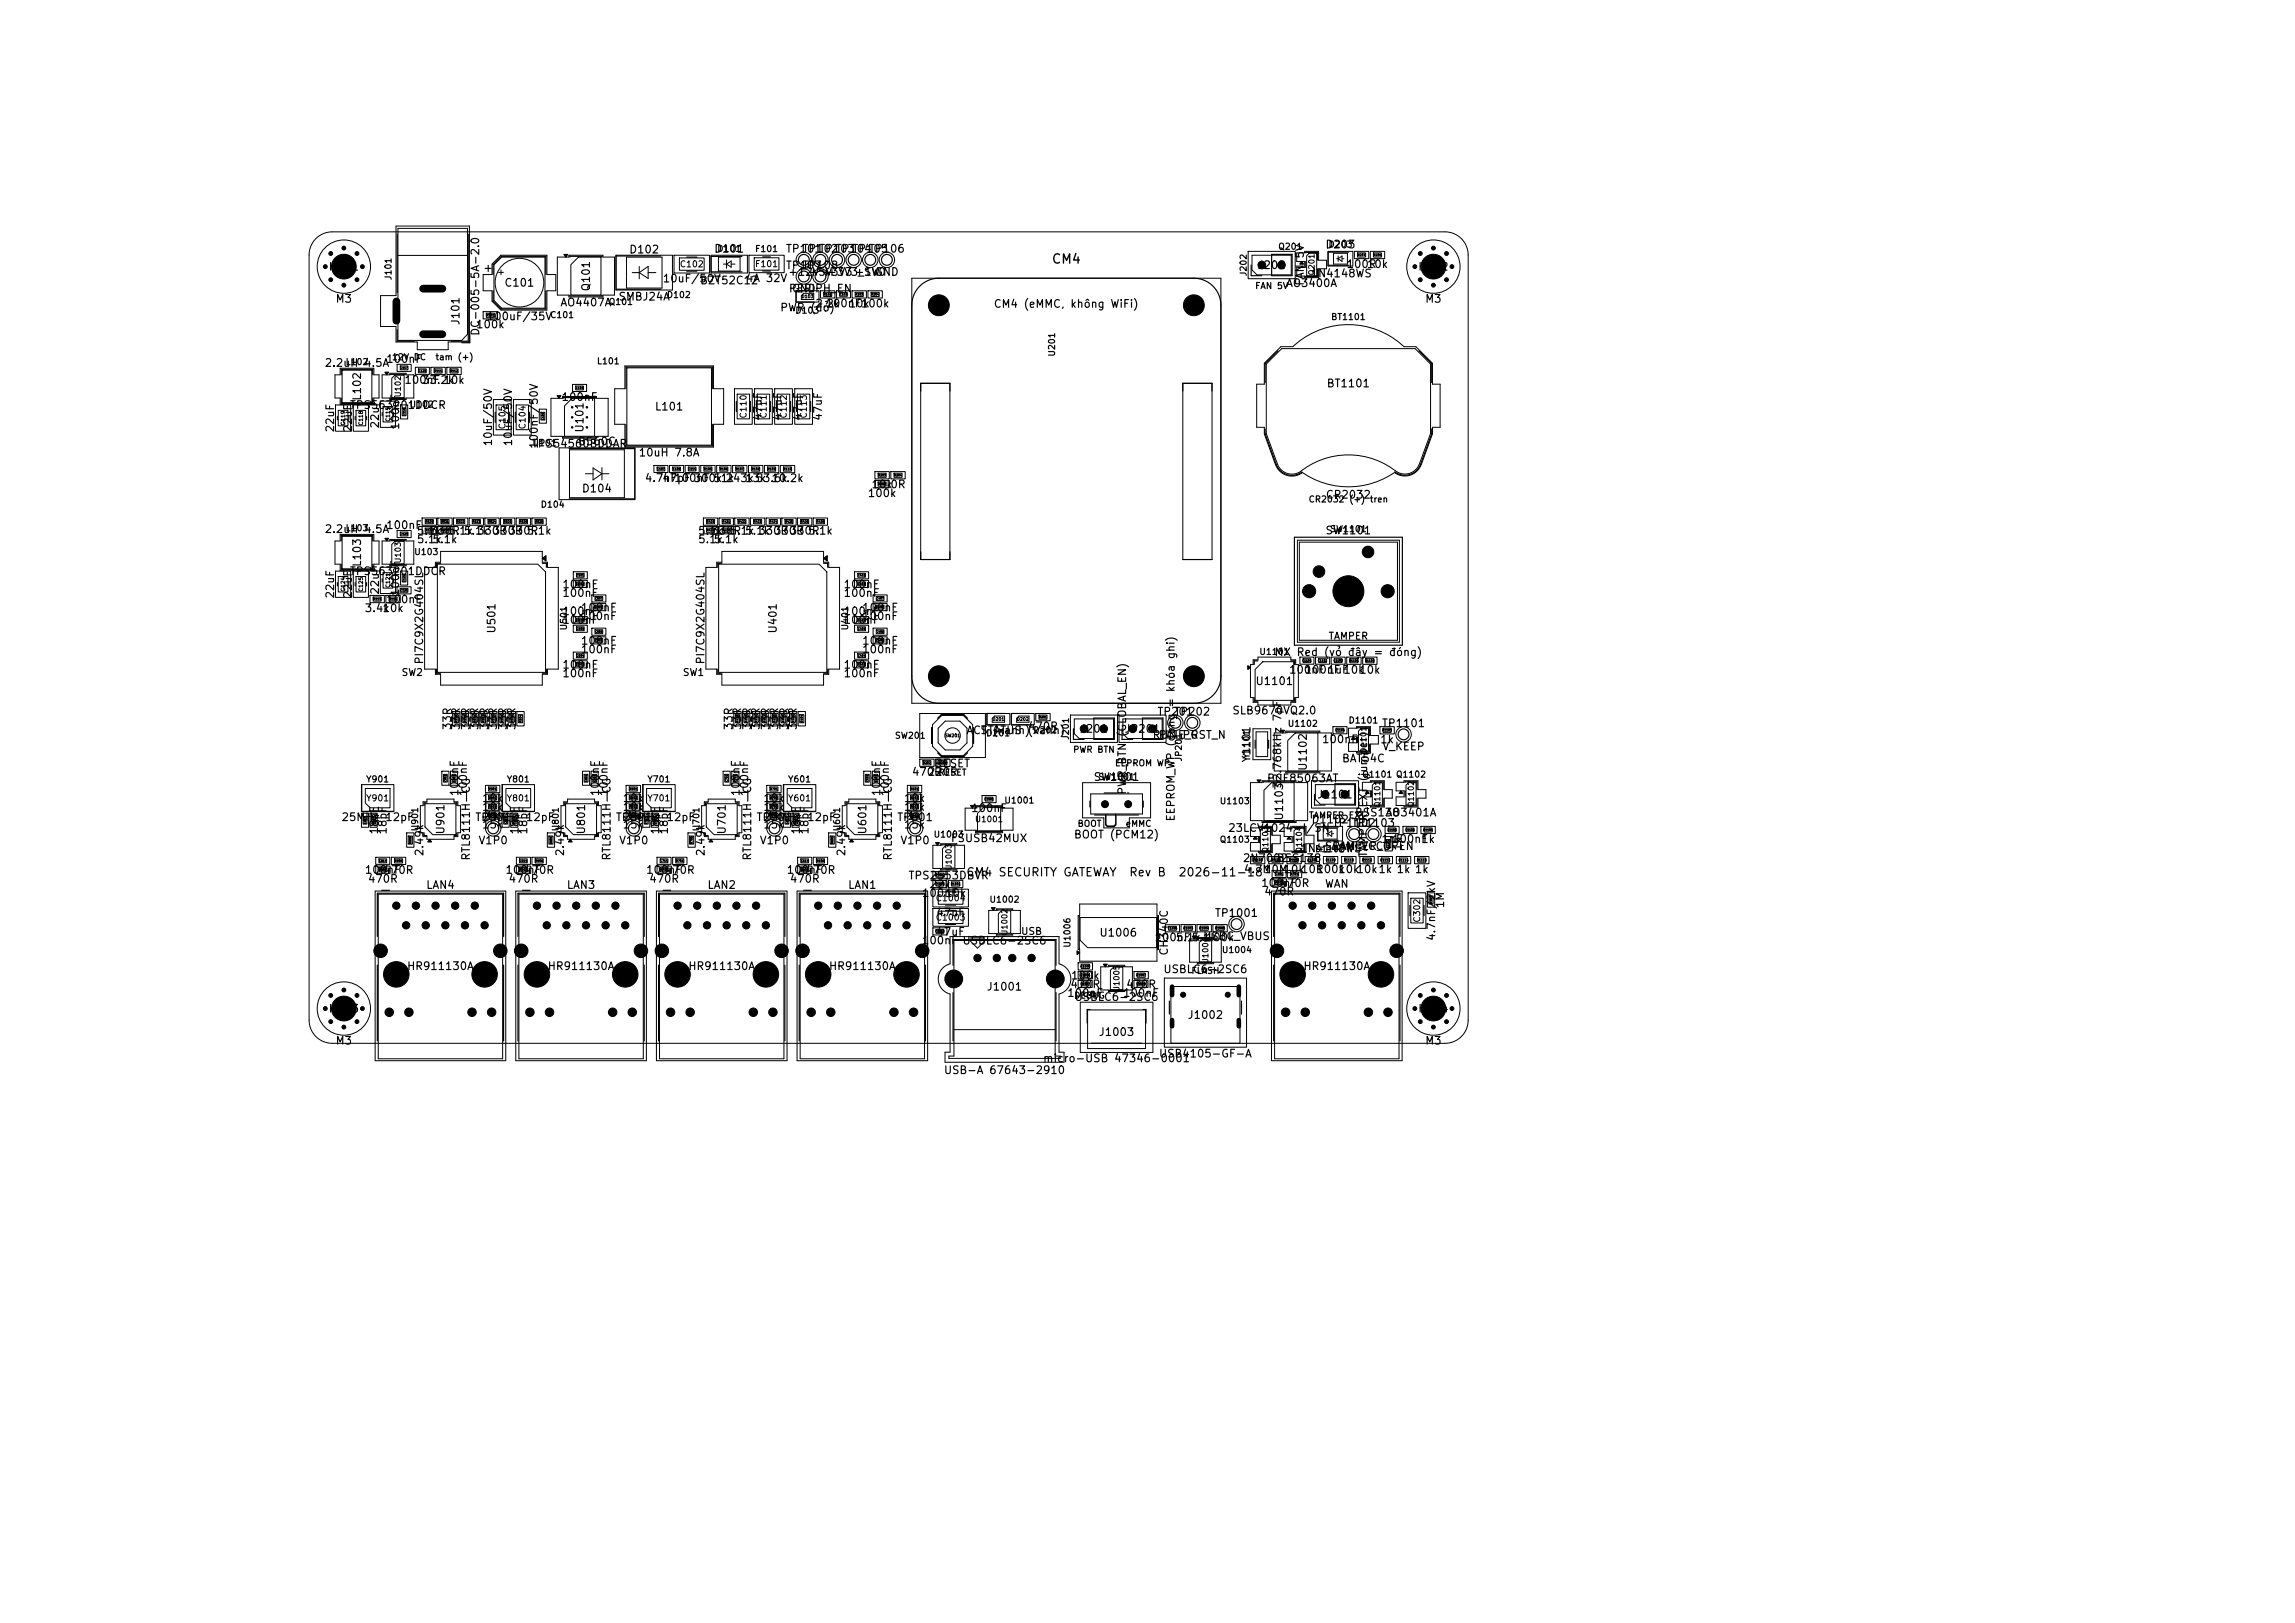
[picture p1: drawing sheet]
<svg xmlns="http://www.w3.org/2000/svg" width="297mm" height="210mm" viewBox="0 0 297 210" stroke-linecap="round" stroke-linejoin="round" font-family="sans-serif">
<defs><g id="words">
<text font-size="1.2" x="136" y="34.4">CM4</text>
<g font-size="1.1">
<text x="125" y="113.7">CM4 SECURITY GATEWAY</text>
<text x="146" y="113.7">Rev B</text>
<text x="152.4" y="113.7">2026-11-18</text>
</g>
<g font-size="1">
<text x="42.4" y="35.3">H201</text>
<text x="81.3" y="33">D102</text>
<text x="92.3" y="32.9">D101</text>
<text x="101.6" y="32.9">TP101</text>
<text x="101.6" y="35.1">TP107</text>
<text x="101.9" y="35.9">+12V+3V3+1V0</text>
<text x="103.8" y="32.9">TP102</text>
<text x="103.8" y="35.1">TP108</text>
<text x="104.6" y="35.9">+5V</text>
<text x="105.9" y="32.9">TP103</text>
<text x="106.9" y="35.9">+3V3_SW</text>
<text x="108.1" y="32.9">TP104</text>
<text x="110.2" y="32.9">TP105</text>
<text x="112.4" y="32.9">TP106</text>
<text x="113.2" y="35.9">GND</text>
<text x="162.7" y="35.1">J202</text>
<text x="171.4" y="32.4">D203</text>
<text x="174.2" y="34.9">100R</text>
<text x="176.8" y="34.9">10k</text>
<text x="183.4" y="35.3">H202</text>
<text x="43.4" y="39.4">M3</text>
<text x="62.9" y="41.7">100uF/35V</text>
<text x="65.2" y="37.3">C101</text>
<text x="72.4" y="39.9">AO4407A</text>
<text x="76.6" y="37.8" transform="rotate(-90 76.6 37.8)">Q101</text>
<text x="80" y="39.1">SMBJ24A</text>
<text x="85.7" y="36.8">10uF/50V</text>
<text x="90.5" y="37">BZT52C12</text>
<text x="96.4" y="36.7">4A 32V</text>
<text x="100.9" y="40.5">PWR (đỏ)</text>
<text x="102" y="38.1">PERIPH_EN</text>
<text x="102.4" y="38.1">GND</text>
<text x="105.4" y="40">2.2k</text>
<text x="106.7" y="40">100nF100k</text>
<text x="109.7" y="40">10k</text>
<text x="128.5" y="40.1">CM4 (eMMC, không WiFi)</text>
<text x="166.4" y="37.4">AO3400A</text>
<text x="169" y="37.1" transform="rotate(-90 169 37.1)">FAN 5V</text>
<text x="169.5" y="36.1">1N4148WS</text>
<text x="184.4" y="39.4">M3</text>
<text x="41.9" y="47.7">2.2uH 4.5A</text>
<text x="49.9" y="47.2">100nF</text>
<text x="59.7" y="42.2" transform="rotate(-90 59.7 42.2)">J101</text>
<text x="61.5" y="42.7">100k</text>
<text x="62.3" y="43.5" transform="rotate(-90 62.3 43.5)">DC-005-5A-2.0</text>
<text x="45.2" y="53.2">TPS563201DDCR</text>
<text x="47" y="51.9" transform="rotate(-90 47 51.9)">L102</text>
<text x="52.3" y="49.9">100nF 10k</text>
<text x="54.5" y="49.9">33.2k</text>
<text x="72.6" y="52.1">100nF</text>
<text x="84.7" y="53.4">L101</text>
<text x="171.6" y="50.4">BT1101</text>
<text x="43.5" y="56" transform="rotate(-90 43.5 56)">22uF</text>
<text x="45.8" y="56" transform="rotate(-90 45.8 56)">22uF</text>
<text x="49.3" y="55.5" transform="rotate(-90 49.3 55.5)">22uF</text>
<text x="51.9" y="55.7" transform="rotate(-90 51.9 55.7)">100nF</text>
<text x="63.9" y="57.8" transform="rotate(-90 63.9 57.8)">10uF/50V</text>
<text x="66.5" y="57.8" transform="rotate(-90 66.5 57.8)">10uF/50V</text>
<text x="68.7" y="58.2">TPS54560BDDAR</text>
<text x="69.8" y="58.2" transform="rotate(-90 69.8 58.2)">100nF/50V</text>
<text x="74.7" y="57.9">B560C</text>
<text x="75.8" y="56.1" transform="rotate(-90 75.8 56.1)">U101</text>
<text x="82.6" y="59.3">10uH 7.8A</text>
<text x="98.8" y="54.5" transform="rotate(-90 98.8 54.5)">47uF</text>
<text x="101.4" y="54.5" transform="rotate(-90 101.4 54.5)">47uF</text>
<text x="104" y="54.5" transform="rotate(-90 104 54.5)">47uF</text>
<text x="106.6" y="54.5" transform="rotate(-90 106.6 54.5)">47uF</text>
<text x="75.2" y="64">D104</text>
<text x="83.4" y="62.6">4.7nF</text>
<text x="85.6" y="62.6">47pF 300k 243k53.6k</text>
<text x="87.2" y="62.6">100nF 51k</text>
<text x="96.3" y="62.6">13k 10.2k</text>
<text x="112.2" y="64.6">100k</text>
<text x="112.7" y="63.4">10k0R</text>
<text x="171.5" y="64.8">CR2032</text>
<text x="41.9" y="69.2">2.2uH 4.5A</text>
<text x="49.9" y="68.7">100nF</text>
<text x="53.9" y="70.5">5.1k</text>
<text x="53.9" y="69.4">5.1k 5.1k 330R330R</text>
<text x="55.6" y="69.4">330R 5.1k 330R 5.1k</text>
<text x="55.9" y="70.5">5.1k</text>
<text x="90.3" y="70.5">5.1k</text>
<text x="90.3" y="69.4">5.1k 5.1k 330R330R</text>
<text x="92" y="69.4">330R 5.1k 330R 5.1k</text>
<text x="92.3" y="70.5">5.1k</text>
<text x="171.4" y="69.4">SW1101</text>
<text x="43.5" y="77.5" transform="rotate(-90 43.5 77.5)">22uF</text>
<text x="45.2" y="74.7">TPS563201DDCR</text>
<text x="45.8" y="77.5" transform="rotate(-90 45.8 77.5)">22uF</text>
<text x="47" y="73.4" transform="rotate(-90 47 73.4)">L103</text>
<text x="49.3" y="77" transform="rotate(-90 49.3 77)">22uF</text>
<text x="51.9" y="77.2" transform="rotate(-90 51.9 77.2)">100nF</text>
<text x="72.7" y="77.5">100nF</text>
<text x="72.7" y="76.4">100nF</text>
<text x="109.1" y="77.5">100nF</text>
<text x="109.1" y="76.4">100nF</text>
<text x="47.1" y="79.4">3.4k</text>
<text x="49.4" y="79.4">10k</text>
<text x="49.9" y="78.3">100nF</text>
<text x="64.4" y="82.1" transform="rotate(-90 64.4 82.1)">U501</text>
<text x="72.7" y="79.8">100nF</text>
<text x="72.7" y="81">100nF</text>
<text x="75.1" y="80.5">100nF</text>
<text x="75.1" y="83.7">100nF</text>
<text x="75.1" y="79.4">100nF</text>
<text x="100.8" y="82.1" transform="rotate(-90 100.8 82.1)">U401</text>
<text x="109.1" y="81">100nF</text>
<text x="109.1" y="79.8">100nF</text>
<text x="111.5" y="80.5">100nF</text>
<text x="111.5" y="83.7">100nF</text>
<text x="111.5" y="79.4">100nF</text>
<text x="55" y="86.1" transform="rotate(-90 55 86.1)">PI7C9X2G404SL</text>
<text x="72.7" y="87.9">100nF</text>
<text x="72.7" y="86.8">100nF</text>
<text x="75.1" y="84.8">100nF</text>
<text x="91.4" y="86.1" transform="rotate(-90 91.4 86.1)">PI7C9X2G404SL</text>
<text x="109.1" y="86.8">100nF</text>
<text x="109.1" y="87.9">100nF</text>
<text x="111.5" y="84.8">100nF</text>
<text x="162.4" y="88.9">U1101</text>
<text x="164.9" y="85.1">MX Red (vỏ đậy = đóng)</text>
<text x="166.7" y="87.4">100nF 1uF</text>
<text x="168.7" y="87.4">100nF 10k</text>
<text x="175.8" y="87.4">10k</text>
<text x="58.6" y="94.6" transform="rotate(-90 58.6 94.6)">33R</text>
<text x="59.7" y="94.6" transform="rotate(-90 59.7 94.6)">33R</text>
<text x="61" y="94.6" transform="rotate(-90 61 94.6)">33R</text>
<text x="62.1" y="94.6" transform="rotate(-90 62.1 94.6)">33R</text>
<text x="63.4" y="94.6" transform="rotate(-90 63.4 94.6)">33R</text>
<text x="64.5" y="94.6" transform="rotate(-90 64.5 94.6)">33R</text>
<text x="65.8" y="94.6" transform="rotate(-90 65.8 94.6)">33R</text>
<text x="66.9" y="94.6" transform="rotate(-90 66.9 94.6)">33R</text>
<text x="95" y="94.6" transform="rotate(-90 95 94.6)">33R</text>
<text x="96.1" y="94.6" transform="rotate(-90 96.1 94.6)">33R</text>
<text x="97.4" y="94.6" transform="rotate(-90 97.4 94.6)">33R</text>
<text x="98.5" y="94.6" transform="rotate(-90 98.5 94.6)">33R</text>
<text x="99.8" y="94.6" transform="rotate(-90 99.8 94.6)">33R</text>
<text x="100.9" y="94.6" transform="rotate(-90 100.9 94.6)">33R</text>
<text x="102.2" y="94.6" transform="rotate(-90 102.2 94.6)">33R</text>
<text x="103.3" y="94.6" transform="rotate(-90 103.3 94.6)">33R</text>
<text x="125" y="95.2">ACT</text>
<text x="126.8" y="95.2">STATUS (xanh)</text>
<text x="128.4" y="95.2">(xanh)</text>
<text x="132.9" y="94.7">470R</text>
<text x="139.7" y="95.1">J201</text>
<text x="145.4" y="95.1">JP201</text>
<text x="146" y="95.4" transform="rotate(-90 146 95.4)">(GLOBAL_EN)</text>
<text x="149.1" y="95.8">RUN_PG</text>
<text x="149.7" y="92.8">TP201</text>
<text x="149.9" y="95.8">PCIE_RST_N</text>
<text x="151.9" y="92.8">TP202</text>
<text x="159.4" y="92.7">SLB9670VQ2.0</text>
<text x="178.8" y="94.3">TP1101</text>
<text x="117.9" y="100.6">470R</text>
<text x="120" y="100.6">220R</text>
<text x="120.9" y="99.5">RESET</text>
<text x="141.4" y="101.3">SW1001</text>
<text x="162.1" y="98.7" transform="rotate(-90 162.1 98.7)">Y1101</text>
<text x="163.9" y="101.5">PCF85063AT</text>
<text x="169.4" y="99.8" transform="rotate(-90 169.4 99.8)">U1102</text>
<text x="171" y="96.4">100nF</text>
<text x="173.6" y="98.9">BAT54C</text>
<text x="178.5" y="96.4">1k</text>
<text x="178.8" y="97.3">V_KEEP</text>
<text x="44.1" y="106.5">25MHz 12pF</text>
<text x="59.6" y="103.1" transform="rotate(-90 59.6 103.1)">100nF</text>
<text x="60.7" y="103.1" transform="rotate(-90 60.7 103.1)">100nF</text>
<text x="61.4" y="106.5">TP901</text>
<text x="62.3" y="105.2">10k</text>
<text x="62.3" y="104">10k</text>
<text x="62.3" y="107.4">15k</text>
<text x="62.3" y="106.5">25MHz 12pF</text>
<text x="62.8" y="106.3">1k</text>
<text x="77.8" y="103.1" transform="rotate(-90 77.8 103.1)">100nF</text>
<text x="78.9" y="103.1" transform="rotate(-90 78.9 103.1)">100nF</text>
<text x="79.6" y="106.5">TP801</text>
<text x="80.5" y="104">10k</text>
<text x="80.5" y="105.2">10k</text>
<text x="80.5" y="107.4">15k</text>
<text x="80.5" y="106.5">25MHz 12pF</text>
<text x="81" y="106.3">1k</text>
<text x="96" y="103.1" transform="rotate(-90 96 103.1)">100nF</text>
<text x="97.1" y="103.1" transform="rotate(-90 97.1 103.1)">100nF</text>
<text x="97.8" y="106.5">TP701</text>
<text x="98.7" y="107.4">15k</text>
<text x="98.7" y="104">10k</text>
<text x="98.7" y="105.2">10k</text>
<text x="98.7" y="106.5">25MHz 12pF</text>
<text x="99.2" y="106.3">1k</text>
<text x="114.2" y="103.1" transform="rotate(-90 114.2 103.1)">100nF</text>
<text x="115.3" y="103.1" transform="rotate(-90 115.3 103.1)">100nF</text>
<text x="116" y="106.5">TP601</text>
<text x="116.9" y="104">10k</text>
<text x="116.9" y="105.2">10k</text>
<text x="116.9" y="107.4">15k</text>
<text x="117.4" y="106.3">1k</text>
<text x="125.6" y="105.3">100nF</text>
<text x="146" y="102.9" transform="rotate(-90 146 102.9)">PWR_BTN</text>
<text x="152.3" y="106.4" transform="rotate(-90 152.3 106.4)">EEPROM_WP (đóng = khóa ghi)</text>
<text x="158.9" y="107.9">23LCV1024-I/SN</text>
<text x="166.1" y="102.1" transform="rotate(-90 166.1 102.1)">32.768kHz 7pF</text>
<text x="166.3" y="106.3" transform="rotate(-90 166.3 106.3)">U1103</text>
<text x="169.6" y="106.8">D1102</text>
<text x="170.4" y="103.6">J1101</text>
<text x="172.4" y="107.2">TP1102</text>
<text x="174.9" y="107.2">TP1103</text>
<text x="175.3" y="105.9">BSS138</text>
<text x="179.2" y="105.9">AO3401A</text>
<text x="47.1" y="113.3">100nF</text>
<text x="49.2" y="108.1" transform="rotate(-90 49.2 108.1)">18pF</text>
<text x="49.5" y="113.3">470R</text>
<text x="50.3" y="108.1" transform="rotate(-90 50.3 108.1)">18pF</text>
<text x="55" y="110.9" transform="rotate(-90 55 110.9)">2.49k</text>
<text x="57.8" y="108.1" transform="rotate(-90 57.8 108.1)">U901</text>
<text x="61.1" y="111.4" transform="rotate(-90 61.1 111.4)">RTL8111H-CG</text>
<text x="61.8" y="109.5">V1P0</text>
<text x="65.3" y="113.3">100nF</text>
<text x="67.4" y="108.1" transform="rotate(-90 67.4 108.1)">18pF</text>
<text x="67.7" y="113.3">470R</text>
<text x="68.5" y="108.1" transform="rotate(-90 68.5 108.1)">18pF</text>
<text x="73.2" y="110.9" transform="rotate(-90 73.2 110.9)">2.49k</text>
<text x="76" y="108.1" transform="rotate(-90 76 108.1)">U801</text>
<text x="79.3" y="111.4" transform="rotate(-90 79.3 111.4)">RTL8111H-CG</text>
<text x="80" y="109.5">V1P0</text>
<text x="83.5" y="113.3">100nF</text>
<text x="85.6" y="108.1" transform="rotate(-90 85.6 108.1)">18pF</text>
<text x="85.9" y="113.3">470R</text>
<text x="86.7" y="108.1" transform="rotate(-90 86.7 108.1)">18pF</text>
<text x="91.4" y="110.9" transform="rotate(-90 91.4 110.9)">2.49k</text>
<text x="94.2" y="108.1" transform="rotate(-90 94.2 108.1)">U701</text>
<text x="97.5" y="111.4" transform="rotate(-90 97.5 111.4)">RTL8111H-CG</text>
<text x="98.2" y="109.5">V1P0</text>
<text x="101.7" y="113.3">100nF</text>
<text x="103.8" y="108.1" transform="rotate(-90 103.8 108.1)">18pF</text>
<text x="104.1" y="113.3">470R</text>
<text x="104.9" y="108.1" transform="rotate(-90 104.9 108.1)">18pF</text>
<text x="109.6" y="110.9" transform="rotate(-90 109.6 110.9)">2.49k</text>
<text x="112.4" y="108.1" transform="rotate(-90 112.4 108.1)">U601</text>
<text x="115.7" y="111.4" transform="rotate(-90 115.7 111.4)">RTL8111H-CG</text>
<text x="116.4" y="109.5">V1P0</text>
<text x="123" y="109.2">FSUSB42MUX</text>
<text x="138.9" y="108.7">BOOT (PCM12)</text>
<text x="160.8" y="111.8">2N7002</text>
<text x="160.9" y="113.2">4.7M</text>
<text x="163.5" y="113.2">10M</text>
<text x="165.1" y="111.8">BSS138</text>
<text x="166" y="113.2">10k</text>
<text x="168.2" y="110.5">1N4148WS</text>
<text x="168.3" y="113.2">10R</text>
<text x="170.3" y="113.2">100k</text>
<text x="171.4" y="110.2">SRAM_VCC</text>
<text x="172.4" y="110.2">TAMPER_OPEN</text>
<text x="173.1" y="113.2">10k</text>
<text x="175.5" y="113.2">10k1k 1k 1k</text>
<text x="177.2" y="111" transform="rotate(-90 177.2 111)">TAMPER_EXT (jumper)</text>
<text x="178.7" y="109.3">1nF</text>
<text x="180.1" y="109.3">100nF</text>
<text x="181.6" y="110.2" transform="rotate(-90 181.6 110.2)">1k</text>
<text x="183.8" y="109.3">1k</text>
<text x="47.5" y="114.5">470R</text>
<text x="55.1" y="115.3">LAN4</text>
<text x="65.7" y="114.5">470R</text>
<text x="73.3" y="115.3">LAN3</text>
<text x="83.9" y="114.5">470R</text>
<text x="91.5" y="115.3">LAN2</text>
<text x="102.1" y="114.5">470R</text>
<text x="109.7" y="115.3">LAN1</text>
<text x="117.5" y="114">TPS2553DBVR</text>
<text x="119.2" y="116.3">100nF</text>
<text x="120.2" y="115.2">22k</text>
<text x="121.1" y="118.8">47uF</text>
<text x="122.2" y="116.3">10k</text>
<text x="157.1" y="118.9">TP1001</text>
<text x="163.1" y="115">100nF</text>
<text x="163.5" y="116.1">470R</text>
<text x="165.5" y="115">470R</text>
<text x="171.4" y="115.1">WAN</text>
<text x="187.1" y="117.6" transform="rotate(-90 187.1 117.6)">1M</text>
<text x="52.6" y="125.8">HR911130A</text>
<text x="70.8" y="125.8">HR911130A</text>
<text x="89" y="125.8">HR911130A</text>
<text x="107.2" y="125.8">HR911130A</text>
<text x="119.2" y="122.4">100nF USBLC6-2SC6</text>
<text x="121.1" y="121.3">47uF</text>
<text x="142.2" y="121.4">U1006</text>
<text x="149.3" y="122">100nF</text>
<text x="151.4" y="123.7" transform="rotate(-90 151.4 123.7)">CH340C</text>
<text x="152.1" y="122">5.1k USBC_VBUS</text>
<text x="154.1" y="122">5.1k</text>
<text x="156" y="122">100k</text>
<text x="168.6" y="125.8">HR911130A</text>
<text x="186" y="121.8" transform="rotate(-90 186 121.8)">4.7nF/2kV</text>
<text x="42.4" y="131.3">H203</text>
<text x="127.6" y="128.4">J1001</text>
<text x="138" y="129.2">100nF</text>
<text x="138.4" y="128.1">470R</text>
<text x="138.5" y="127">100k</text>
<text x="139" y="129.8">USBLC6-2SC6</text>
<text x="145.3" y="129.2">100nF</text>
<text x="145.7" y="128.1">470R</text>
<text x="150.5" y="126.2">USBLC6-2SC6</text>
<text x="183.4" y="131.3">H204</text>
<text x="43.4" y="135.4">M3</text>
<text x="134.9" y="137.7">micro-USB 47346-0001</text>
<text x="142.1" y="134.3">J1003</text>
<text x="149.9" y="137.1">USB4105-GF-A</text>
<text x="153.6" y="132.1">J1002</text>
<text x="184.4" y="135.4">M3</text>
<text x="122.1" y="139.2">USB-A 67643-2910</text>
</g>
<g font-size=".9">
<text x="171.9" y="83">TAMPER</text>
<text x="51.9" y="87.7">SW2</text>
<text x="88.3" y="87.7">SW1</text>
<text x="132.1" y="121.2">USB</text>
</g>
<g font-size=".8">
<text x="87.9" y="34.8">C102</text>
<text x="92.8" y="32.8">D101</text>
<text x="97.6" y="34.8">F101</text>
<text x="97.6" y="32.8">F101</text>
<text x="161.5" y="35.8" transform="rotate(-90 161.5 35.8)">J202</text>
<text x="165.3" y="32.5">Q201</text>
<text x="171.9" y="32.2">D203</text>
<text x="50.9" y="36.3" transform="rotate(-90 50.9 36.3)">J101</text>
<text x="71.1" y="41.4">C101</text>
<text x="78.7" y="39.7">Q101</text>
<text x="86.2" y="38.8">D102</text>
<text x="102.9" y="40.8">D103</text>
<text x="162.4" y="37.6">FAN 5V</text>
<text x="172.2" y="41.6">BT1101</text>
<text x="44.7" y="47.4">L102</text>
<text x="50.6" y="46.8">12V DC</text>
<text x="56.3" y="46.8">tam (+)</text>
<text x="77.2" y="47.3">L101</text>
<text x="136.7" y="46.2" transform="rotate(-90 136.7 46.2)">U201</text>
<text x="52.9" y="52.9">U102</text>
<text x="65.6" y="55.6" transform="rotate(-90 65.6 55.6)">C105</text>
<text x="68.2" y="55.6" transform="rotate(-90 68.2 55.6)">C104</text>
<text x="68.8" y="57.9">U101</text>
<text x="96.8" y="54.2" transform="rotate(-90 96.8 54.2)">C110</text>
<text x="99.4" y="54.2" transform="rotate(-90 99.4 54.2)">C111</text>
<text x="102" y="54.2" transform="rotate(-90 102 54.2)">C112</text>
<text x="104.6" y="54.2" transform="rotate(-90 104.6 54.2)">C113</text>
<text x="69.9" y="65.9">D104</text>
<text x="169.3" y="65.2">CR2032 (+) tren</text>
<text x="44.7" y="68.9">L103</text>
<text x="172.1" y="69">SW1101</text>
<text x="53.5" y="72">U103</text>
<text x="73.6" y="81.6" transform="rotate(-90 73.6 81.6)">U501</text>
<text x="110" y="81.6" transform="rotate(-90 110 81.6)">U401</text>
<text x="162.9" y="84.9">U1101</text>
<text x="115.7" y="95.8">SW201</text>
<text x="127.6" y="95.5">D201</text>
<text x="133.6" y="95.1">D202</text>
<text x="138.5" y="95.8" transform="rotate(-90 138.5 95.8)">J201</text>
<text x="166.6" y="94.2">U1102</text>
<text x="174.4" y="93.8">D1101</text>
<text x="47.3" y="101.4">Y901</text>
<text x="65.5" y="101.4">Y801</text>
<text x="83.7" y="101.4">Y701</text>
<text x="101.9" y="101.4">Y601</text>
<text x="121.4" y="100.6">RESET</text>
<text x="138.8" y="97.6">PWR BTN</text>
<text x="142.1" y="101.1">SW1001</text>
<text x="144.2" y="99.3">EEPROM WP</text>
<text x="153.1" y="98.6" transform="rotate(-90 153.1 98.6)">JP201</text>
<text x="161.9" y="98.2" transform="rotate(-90 161.9 98.2)">Y1101</text>
<text x="176.2" y="100.8">Q1101 Q1102</text>
<text x="47.3" y="103.9">Y901</text>
<text x="54.3" y="107.6" transform="rotate(-90 54.3 107.6)">U901</text>
<text x="65.5" y="103.9">Y801</text>
<text x="72.5" y="107.6" transform="rotate(-90 72.5 107.6)">U801</text>
<text x="83.7" y="103.9">Y701</text>
<text x="90.7" y="107.6" transform="rotate(-90 90.7 107.6)">U701</text>
<text x="101.9" y="103.9">Y601</text>
<text x="108.9" y="107.6" transform="rotate(-90 108.9 107.6)">U601</text>
<text x="126.1" y="106.6">U1001</text>
<text x="129.9" y="104.2">U1001</text>
<text x="139.4" y="107.2">BOOT</text>
<text x="145.6" y="107.2">eMMC</text>
<text x="157.8" y="104.3">U1103</text>
<text x="169.3" y="106.1">TAMPER EXT</text>
<text x="120.8" y="108.6">U1003</text>
<text x="157.8" y="109.2">Q1103</text>
<text x="170.1" y="110.5">D1102</text>
<text x="121" y="119.3">C1003</text>
<text x="121" y="116.8">C1004</text>
<text x="128" y="117">U1002</text>
<text x="184" y="119.4" transform="rotate(-90 184 119.4)">C302</text>
<text x="138.7" y="122.7" transform="rotate(-90 138.7 122.7)">U1006</text>
<text x="158.1" y="123.5">U1004</text>
<text x="138.9" y="129.4">DEBUG</text>
<text x="154.1" y="126.2">FLASH</text>
</g>
<g font-size=".7">
<text x="170.3" y="35.7" transform="rotate(-90 170.3 35.7)">Q201</text>
<text x="52" y="51.5" transform="rotate(-90 52 51.5)">U102</text>
<text x="52" y="73" transform="rotate(-90 52 73)">U103</text>
<text x="177" y="97.5" transform="rotate(-90 177 97.5)">D1101</text>
<text x="178.8" y="104.5" transform="rotate(-90 178.8 104.5)">Q1101</text>
<text x="183.2" y="104.5" transform="rotate(-90 183.2 104.5)">Q1102</text>
<text x="123.3" y="112.7" transform="rotate(-90 123.3 112.7)">U1003</text>
<text x="164.3" y="110.4" transform="rotate(-90 164.3 110.4)">Q1103</text>
<text x="168.7" y="110.4" transform="rotate(-90 168.7 110.4)">Q1104</text>
<text x="130.5" y="121.1" transform="rotate(-90 130.5 121.1)">U1002</text>
<text x="156.5" y="124.8" transform="rotate(-90 156.5 124.8)">U1004</text>
<text x="145" y="128.4" transform="rotate(-90 145 128.4)">U1005</text>
</g>
<g font-size=".5">
<text x="44.8" y="55.1" transform="rotate(-90 44.8 55.1)">C119</text>
<text x="47.1" y="55.1" transform="rotate(-90 47.1 55.1)">C118</text>
<text x="50.6" y="54.6" transform="rotate(-90 50.6 54.6)">C115</text>
<text x="44.8" y="76.6" transform="rotate(-90 44.8 76.6)">C124</text>
<text x="47.1" y="76.6" transform="rotate(-90 47.1 76.6)">C125</text>
<text x="50.6" y="76.1" transform="rotate(-90 50.6 76.1)">C121</text>
</g>
<g font-size=".4">
<text x="103.7" y="38.7">D103</text>
<text x="122.2" y="95.5">SW201</text>
<text x="128.4" y="93.4">D201</text>
<text x="131.6" y="93.4">D202</text>
</g>
<g font-size=".3">
<text x="175.7" y="33.2">R207</text>
<text x="177.7" y="33.2">R208</text>
<text x="62.9" y="41">R101</text>
<text x="106.6" y="38.3">R102</text>
<text x="108.6" y="38.3">C103</text>
<text x="110.7" y="38.3">R103</text>
<text x="112.7" y="38.3">R104</text>
<text x="51.8" y="47.8">C117</text>
<text x="52.5" y="53.8" transform="rotate(-90 52.5 53.8)">C116</text>
<text x="54.2" y="48.2">C120</text>
<text x="56.2" y="48.2">R111</text>
<text x="58.2" y="48.2">R112</text>
<text x="74.5" y="50.4">C109</text>
<text x="70.4" y="54.4" transform="rotate(-90 70.4 54.4)">C106</text>
<text x="85" y="60.9">C107</text>
<text x="87" y="60.9">C108</text>
<text x="89.1" y="60.9">C114</text>
<text x="91.1" y="60.9">R105</text>
<text x="93.1" y="60.9">R106</text>
<text x="95.2" y="60.9">R107</text>
<text x="97.3" y="60.9">R108</text>
<text x="99.3" y="60.9">R109</text>
<text x="101.4" y="60.9">R110</text>
<text x="113.6" y="62.8">R205</text>
<text x="113.6" y="61.7">R203</text>
<text x="115.7" y="61.7">R204</text>
<text x="51.8" y="69.3">C123</text>
<text x="55" y="68.8">R529</text>
<text x="55" y="67.7">R520</text>
<text x="57.1" y="67.7">R521</text>
<text x="57.1" y="68.8">R530</text>
<text x="59.1" y="67.7">R522</text>
<text x="61.1" y="67.7">R523</text>
<text x="63.1" y="67.7">R524</text>
<text x="65.2" y="67.7">R525</text>
<text x="67.2" y="67.7">R526</text>
<text x="69.2" y="67.7">R528</text>
<text x="91.4" y="68.8">R429</text>
<text x="91.4" y="67.7">R420</text>
<text x="93.5" y="68.8">R430</text>
<text x="93.5" y="67.7">R421</text>
<text x="95.5" y="67.7">R422</text>
<text x="97.5" y="67.7">R423</text>
<text x="99.5" y="67.7">R424</text>
<text x="101.6" y="67.7">R425</text>
<text x="103.6" y="67.7">R426</text>
<text x="105.6" y="67.7">R428</text>
<text x="48.3" y="77.7">R113</text>
<text x="50.3" y="77.7">R114</text>
<text x="51.8" y="76.6">C126</text>
<text x="52.5" y="75.3" transform="rotate(-90 52.5 75.3)">C122</text>
<text x="74.6" y="75.7">C502</text>
<text x="74.6" y="74.6">C501</text>
<text x="77" y="77.6">C507</text>
<text x="111" y="75.7">C402</text>
<text x="111" y="74.6">C401</text>
<text x="113.4" y="77.6">C407</text>
<text x="74.6" y="80.4">C510</text>
<text x="74.6" y="81.5">C509</text>
<text x="77" y="78.7">C508</text>
<text x="77" y="83">C505</text>
<text x="77" y="81.9">C506</text>
<text x="111" y="81.5">C409</text>
<text x="111" y="80.4">C410</text>
<text x="113.4" y="83">C405</text>
<text x="113.4" y="78.7">C408</text>
<text x="113.4" y="81.9">C406</text>
<text x="74.6" y="86.1">C503</text>
<text x="74.6" y="85">C504</text>
<text x="111" y="85">C404</text>
<text x="111" y="86.1">C403</text>
<text x="168.5" y="85.7">C1101</text>
<text x="170.5" y="85.7">C1102</text>
<text x="172.5" y="85.7">C1103</text>
<text x="174.6" y="85.7">R1101</text>
<text x="176.6" y="85.7">R1102</text>
<text x="59.2" y="93.5" transform="rotate(-90 59.2 93.5)">R518</text>
<text x="60.4" y="93.5" transform="rotate(-90 60.4 93.5)">R516</text>
<text x="61.6" y="93.5" transform="rotate(-90 61.6 93.5)">R514</text>
<text x="62.8" y="93.5" transform="rotate(-90 62.8 93.5)">R512</text>
<text x="64" y="93.5" transform="rotate(-90 64 93.5)">R510</text>
<text x="65.2" y="93.5" transform="rotate(-90 65.2 93.5)">R508</text>
<text x="66.4" y="93.5" transform="rotate(-90 66.4 93.5)">R506</text>
<text x="67.6" y="93.5" transform="rotate(-90 67.6 93.5)">R504</text>
<text x="95.6" y="93.5" transform="rotate(-90 95.6 93.5)">R418</text>
<text x="96.8" y="93.5" transform="rotate(-90 96.8 93.5)">R416</text>
<text x="98" y="93.5" transform="rotate(-90 98 93.5)">R414</text>
<text x="99.2" y="93.5" transform="rotate(-90 99.2 93.5)">R412</text>
<text x="100.4" y="93.5" transform="rotate(-90 100.4 93.5)">R410</text>
<text x="101.6" y="93.5" transform="rotate(-90 101.6 93.5)">R408</text>
<text x="102.8" y="93.5" transform="rotate(-90 102.8 93.5)">R406</text>
<text x="104" y="93.5" transform="rotate(-90 104 93.5)">R404</text>
<text x="134.4" y="93">R201</text>
<text x="172.8" y="94.7">C1104</text>
<text x="178.9" y="94.7">R1103</text>
<text x="57.8" y="101.2" transform="rotate(-90 57.8 101.2)">C902</text>
<text x="58.9" y="101.2" transform="rotate(-90 58.9 101.2)">C901</text>
<text x="76" y="101.2" transform="rotate(-90 76 101.2)">C802</text>
<text x="77.1" y="101.2" transform="rotate(-90 77.1 101.2)">C801</text>
<text x="94.2" y="101.2" transform="rotate(-90 94.2 101.2)">C702</text>
<text x="95.3" y="101.2" transform="rotate(-90 95.3 101.2)">C701</text>
<text x="112.4" y="101.2" transform="rotate(-90 112.4 101.2)">C602</text>
<text x="113.5" y="101.2" transform="rotate(-90 113.5 101.2)">C601</text>
<text x="119.4" y="98.9">R202</text>
<text x="121.5" y="98.9">R206</text>
<text x="47.4" y="106.6" transform="rotate(-90 47.4 106.6)">C903</text>
<text x="48.5" y="106.6" transform="rotate(-90 48.5 106.6)">C904</text>
<text x="63.2" y="103.4">R902</text>
<text x="63.2" y="102.3">R901</text>
<text x="63.2" y="104.6">R903</text>
<text x="63.2" y="105.7">R904</text>
<text x="65.6" y="106.6" transform="rotate(-90 65.6 106.6)">C803</text>
<text x="66.7" y="106.6" transform="rotate(-90 66.7 106.6)">C804</text>
<text x="81.4" y="102.3">R801</text>
<text x="81.4" y="103.4">R802</text>
<text x="81.4" y="105.7">R804</text>
<text x="81.4" y="104.6">R803</text>
<text x="83.8" y="106.6" transform="rotate(-90 83.8 106.6)">C703</text>
<text x="84.9" y="106.6" transform="rotate(-90 84.9 106.6)">C704</text>
<text x="99.6" y="105.7">R704</text>
<text x="99.6" y="102.3">R701</text>
<text x="99.6" y="104.6">R703</text>
<text x="99.6" y="103.4">R702</text>
<text x="102" y="106.6" transform="rotate(-90 102 106.6)">C603</text>
<text x="103.1" y="106.6" transform="rotate(-90 103.1 106.6)">C604</text>
<text x="117.8" y="104.6">R603</text>
<text x="117.8" y="102.3">R601</text>
<text x="117.8" y="103.4">R602</text>
<text x="117.8" y="105.7">R604</text>
<text x="127.4" y="103.6">C1001</text>
<text x="179.5" y="107.6">C1105</text>
<text x="181.8" y="107.6">C1106</text>
<text x="184.2" y="107.6">R1104</text>
<text x="49" y="112.7">R907</text>
<text x="49" y="111.6">C914</text>
<text x="51" y="111.6">R906</text>
<text x="53.3" y="109.2" transform="rotate(-90 53.3 109.2)">R905</text>
<text x="67.2" y="112.7">R807</text>
<text x="67.2" y="111.6">C814</text>
<text x="69.2" y="111.6">R806</text>
<text x="71.5" y="109.2" transform="rotate(-90 71.5 109.2)">R805</text>
<text x="85.4" y="112.7">R707</text>
<text x="85.4" y="111.6">C714</text>
<text x="87.4" y="111.6">R706</text>
<text x="89.7" y="109.2" transform="rotate(-90 89.7 109.2)">R705</text>
<text x="103.6" y="112.7">R607</text>
<text x="103.6" y="111.6">C614</text>
<text x="105.6" y="111.6">R606</text>
<text x="107.9" y="109.2" transform="rotate(-90 107.9 109.2)">R605</text>
<text x="121" y="113.4">R1002</text>
<text x="162.1" y="111.5">R1105</text>
<text x="164.5" y="111.5">R1106</text>
<text x="165" y="113.3">C301</text>
<text x="166.8" y="111.5">R1107</text>
<text x="167" y="113.3">R301</text>
<text x="169.2" y="111.5">R1108</text>
<text x="171.5" y="111.5">R1109</text>
<text x="173.9" y="111.5">R1110</text>
<text x="176.3" y="111.5">R1112</text>
<text x="178.6" y="111.5">R1113</text>
<text x="179.9" y="109.8" transform="rotate(-90 179.9 109.8)">R1111</text>
<text x="181" y="111.5">R1114</text>
<text x="183.3" y="111.5">R1115</text>
<text x="121" y="114.6">C1005</text>
<text x="123" y="114.6">R1001</text>
<text x="165" y="114.4">R302</text>
<text x="185.4" y="117" transform="rotate(-90 185.4 117)">R303</text>
<text x="121" y="120.7">C1002</text>
<text x="139.8" y="125.2">R1008</text>
<text x="151.1" y="120.3">C1006</text>
<text x="153.1" y="120.3">R1003</text>
<text x="155.2" y="120.3">R1004</text>
<text x="157.2" y="120.3">R1005</text>
<text x="139.8" y="126.4">R1006</text>
<text x="139.8" y="127.5">C1007</text>
<text x="147" y="126.4">R1007</text>
<text x="147" y="127.5">C1008</text>
</g>
</g></defs>
<g fill="none" stroke="#000" stroke-width=".13">
<path d="M40.9 30.9a3 3 0 0 1 2.1-.9h144a3 3 0 0 1 3 3v99a3 3 0 0 1-3 3h-144a3 3 0 0 1-3-3v-99a3 3 0 0 1 .9-2.1zM51.3 29.3h9.4v15h-2.7v1h-4v-1h-2.7v-2h-2.1v-4h2.1zM51.5 29.6h9v13.6l-.8 .9h-8.2zM51.5 33.1h9M64.5 35.2h.7M64.8 33h6v2.5h1.1v2.1h-1.1v2.5h-6l-1.1-1.1v-1.4h-1.2v-2.1h1.2v-1.3zM64.8 34.9v.7M64.9 33.3h5.6v6.6h-5.6l-1-1v-4.6zM72.1 33.3h1.5v-.3h4.4v.3h1.5v4.9h-1.5v.2h-4.4v-.2h-1.5zM73.9 34.3l.9-1h3v4.9h-3.9zM79.7 33h7.3v4.5h-7.3zM81.1 33.3h4.6v4h-4.6z"/>
<path d="M81.8 35.3h.9M82.7 34.5v1.6M82.7 35.3l1.2-.8v1.5zM83.9 35.3h1M87.2 33h4.6v2.3h-4.6zM87.9 33.4h3.2v1.6h-3.2zM92 33h4.7v2.3h-4.7zM93 33.3h2.8v1.8h-2.8zM93.6 34.2h.4M94 33.6v1.1M94 34.2l.6-.4v.8zM94.6 34.2h.5"/>
<path d="M96.9 33h4.6v2.3h-4.6zM97.6 33.4h3.2v1.6h-3.2zM103 37.6h3v1.5h-3zM103.7 38.3l.3-.3h1.3v.8h-1.6zM106.2 37.6h1.8v1h-1.8zM106.6 37.8h1v.6h-1zM108.2 37.6h1.9v.9h-1.9zM108.7 37.8h1v.5h-1zM110.3 37.6h1.8v1h-1.8zM110.7 37.8h1v.6h-1zM112.3 37.6h1.9v1h-1.9zM112.7 37.8h1.1v.6h-1.1z"/>
<path d="M118 36h40v55h-40zM161.5 32.5h6.1v3.6h-6.1zM162 33h5.1v2.6h-4.4l-.7-.7zM167.8 32.7h1v-.2h1.8v1.2h1.1v1.1h-1.1v1.1h-1.8v-.2h-1v-1.1h1v-.8h-1zM169.1 33.1l.3-.3h1v2.9h-1.3zM171.9 32.5h3.2v1.9h-3.2zM172.6 32.8h1.8v1.4h-1.8zM173 33.5h.2M173.2 33.1v.7M173.2 33.5l.5-.4v.7zM173.7 33.5h.2M175.3 32.5h1.8v1h-1.8z"/>
<path d="M175.7 32.7h1v.6h-1zM177.3 32.5h1.9v1h-1.9zM177.7 32.7h1.1v.6h-1.1zM43.4 52.4h2v3.4h-2zM43.8 53.1h1.2v2h-1.2zM44 47.7h4.4v.8h.6v3h-.6v.9h-4.4v-.9h-.6v-3h.6zM44.3 47.9h3.8v4.2h-3.8zM45.7 52.4h2v3.4h-2zM46.1 53.1h1.2v2h-1.2zM49.2 51.9h2v3.4h-2zM49.4 48.5h1.1v-.2h2v.2h1.1v3h-1.1v.2h-2v-.2h-1.1zM49.6 52.6h1.2v2h-1.2z"/>
<path d="M51.1 48.6h1.2v2.8h-1.6v-2.4zM51.4 47.1h1.8v1h-1.8zM51.8 47.3h1v.6h-1zM51.8 52.4h1v1.8h-1zM52 52.8h.6v1h-.6zM53.7 47.5h1.9v.9h-1.9zM54.2 47.7h1v.5h-1zM55.8 47.5h1.8v1h-1.8zM56.2 47.7h1v.6h-1zM57.8 47.5h1.9v1h-1.9zM58.2 47.7h1.1v.6h-1.1zM62.5 40.3h1.9v1h-1.9z"/>
<path d="M62.9 40.5h1.1v.6h-1.1zM63.9 51.7h2.2v4.6h-2.2zM64.2 52.4h1.6v3.2h-1.6zM66.4 51.7h2.3v4.6h-2.3zM66.8 52.4h1.6v3.2h-1.6zM69.8 52.9h.9v1.9h-.9zM70 53.3h.5v1h-.5zM71.3 51.5h1.5v-.2h4.4v.2h1.5v5h-1.5v.2h-4.4v-.2h-1.5zM72.3 58h9.8v6.7h-9.8zM73 52.5l1-.9h3v4.8h-4zM73.7 58.2h7.1v6.2h-7.1zM74.1 49.7h1.8v1h-1.8z"/>
<path d="M74.5 50h1v.4h-1zM80.9 47.4h11.4v2.9h1.3v4.6h-1.3v3h-11.4v-3h-1.3v-4.6h1.3zM81.1 47.6h11v10h-11zM95.1 50.3h2.3v4.6h-2.3zM95.4 51h1.6v3.2h-1.6zM97.7 50.3h2.3v4.6h-2.3zM98 51h1.6v3.2h-1.6zM100.2 50.3h2.3v4.6h-2.3zM100.6 51h1.6v3.2h-1.6zM102.8 50.3h2.3v4.6h-2.3zM103.2 51h1.6v3.2h-1.6zM119.1 49.6h3.8v22.8h-3.8z"/>
<path d="M153.1 49.6h3.7v22.8h-3.7zM43.4 73.9h2v3.4h-2zM43.8 74.6h1.2v2h-1.2zM44 69.2h4.4v.8h.6v3h-.6v.9h-4.4v-.9h-.6v-3h.6zM44.3 69.4h3.8v4.2h-3.8zM45.7 73.9h2v3.4h-2zM46.1 74.6h1.2v2h-1.2zM47.9 77h1.8v1h-1.8zM48.3 77.2h1v.6h-1zM49.2 73.4h2v3.4h-2zM49.4 70h1.1v-.2h2v.2h1.1v3h-1.1v.2h-2v-.2h-1.1zM49.6 74.1h1.2v2h-1.2z"/>
<path d="M49.9 77h1.9v1h-1.9zM50.3 77.2h1.1v.6h-1.1zM51.1 70h1.2v3h-1.6v-2.6zM51.4 75.9h1.8v.9h-1.8zM51.4 68.6h1.8v1h-1.8zM51.8 76.1h1v.5h-1zM51.8 68.9h1v.4h-1zM51.8 73.9h1v1.8h-1zM52 74.3h.6v1h-.6zM54.6 68.1h1.9v1h-1.9zM54.6 67h1.9v1h-1.9zM54.9 73.4h1.4v-.6h.7v-1.4h13.2v1.4h.6v.6h1.5v13.2h-1.5v.7h-.6v1.4h-13.2v-1.4h-.7v-.7h-1.4z"/>
<path d="M55 68.3h1.1v.6h-1.1zM55 67.2h1.1v.6h-1.1zM56.6 73h13l1 1v13h-14zM56.7 67h1.8v1h-1.8zM56.7 68.1h1.8v1h-1.8zM57.1 67.2h1v.6h-1zM57.1 68.3h1v.6h-1zM58.7 67h1.8v1h-1.8zM59.1 67.2h1v.6h-1zM60.7 67h1.9v1h-1.9zM61.1 67.2h1.1v.6h-1.1zM62.7 67h1.9v1h-1.9z"/>
<path d="M63.1 67.2h1.1v.6h-1.1zM64.8 67h1.8v1h-1.8zM65.2 67.2h1v.6h-1zM66.8 67h1.9v1h-1.9zM67.2 67.2h1.1v.6h-1.1zM68.8 67h1.9v1h-1.9zM69.2 67.2h1.1v.6h-1.1zM74.2 79.8h1.8v.9h-1.8zM74.2 75.1h1.8v.9h-1.8zM74.2 74h1.8v.9h-1.8zM74.6 80h1v.5h-1zM74.6 75.3h1v.5h-1z"/>
<path d="M74.6 74.2h1v.5h-1zM75.8 61.3h.9M76.6 78.1h1.8v.9h-1.8zM76.6 77h1.8v.9h-1.8zM76.7 60.5l1.2 .8-1.2 .8zM77 78.3h1v.5h-1zM77 77.2h1v.5h-1zM77.9 61.3h.9M77.9 60.5v1.6M84.6 60.2h1.8v.9h-1.8zM85 60.4h1v.5h-1zM86.6 60.2h1.9v.9h-1.9z"/>
<path d="M87.1 60.4h1v.5h-1zM88.7 60.2h1.8v.9h-1.8zM89.1 60.4h1v.5h-1zM90.7 60.2h1.8v1h-1.8zM91 68.1h1.9v1h-1.9zM91 67h1.9v1h-1.9zM91.1 60.4h1v.6h-1zM91.3 73.4h1.4v-.6h.7v-1.4h13.2v1.4h.6v.6h1.4v13.2h-1.4v.7h-.6v1.4h-13.2v-1.4h-.7v-.7h-1.4zM91.4 68.3h1.1v.6h-1.1zM91.4 67.2h1.1v.6h-1.1zM92.7 60.2h1.9v1h-1.9zM93 73h13l1 1v13h-14z"/>
<path d="M93.1 68.1h1.8v1h-1.8zM93.1 67h1.8v1h-1.8zM93.1 60.4h1.1v.6h-1.1zM93.5 68.3h1v.6h-1zM93.5 67.2h1v.6h-1zM94.8 60.2h1.9v1h-1.9zM95.1 67h1.8v1h-1.8zM95.2 60.4h1.1v.6h-1.1zM95.5 67.2h1v.6h-1zM96.9 60.2h1.8v1h-1.8zM97.1 67h1.9v1h-1.9zM97.3 60.4h1v.6h-1z"/>
<path d="M97.5 67.2h1.1v.6h-1.1zM98.9 60.2h1.9v1h-1.9zM99.1 67h1.9v1h-1.9zM99.3 60.4h1.1v.6h-1.1zM99.5 67.2h1.1v.6h-1.1zM101 60.2h1.8v1h-1.8zM101.2 67h1.8v1h-1.8zM101.4 60.4h1v.6h-1zM101.6 67.2h1v.6h-1zM103.2 67h1.9v1h-1.9zM103.6 67.2h1.1v.6h-1.1zM105.2 67h1.9v1h-1.9z"/>
<path d="M105.6 67.2h1.1v.6h-1.1zM110.6 75.1h1.8v.9h-1.8zM110.6 74h1.8v.9h-1.8zM110.6 79.8h1.8v.9h-1.8zM111 75.3h1v.5h-1zM111 74.2h1v.5h-1zM111 80h1v.5h-1zM113 78.1h1.8v.9h-1.8zM113 77h1.8v.9h-1.8zM113.2 62.2h1.9v.9h-1.9zM113.2 61h1.9v1h-1.9zM113.4 78.3h1v.5h-1z"/>
<path d="M113.4 77.2h1v.5h-1zM113.6 62.4h1.1v.5h-1.1zM113.6 61.2h1.1v.6h-1.1zM115.3 61h1.8v1h-1.8zM115.7 61.2h1v.6h-1zM167.9 69.9h13.2v13.2h-13.2zM168.2 70.2h12.7v12.7h-12.7zM183.7 60a1.99 1.99 0 0 1-3.1 .9 10 10 0 0 0-12.2 0M183.7 60l1.4-3.9v-9l-2-2h-17.2l-2 2v9l1.4 3.9a2 2 0 0 0 3.1 .9M183.9 60.1a2.24 2.24 0 0 1-3.4 1M183.9 60.1l1.5-4v-.8h1v-5.6h-1v-2.7l-2.2-2.1h-1.5a10.5 10.5 0 0 0-14.4 0h-1.5l-2.2 2.1v2.7h-1v5.6h1v.8l1.5 4a2.27 2.27 0 0 0 3.4 1.1 10.5 10.5 0 0 0 11.9 0M57.2 99.8h.9v1.8h-.9z"/>
<path d="M58.3 99.8h.9v1.8h-.9zM58.6 92.1h.9v1.8h-.9zM58.8 92.5h.5v1h-.5zM59.7 92.1h.9v1.8h-.9zM59.9 92.5h.5v1h-.5zM61 92.1h.9v1.8h-.9zM61.2 92.5h.5v1h-.5zM62.1 92.1h.9v1.8h-.9zM62.3 92.5h.5v1h-.5zM63.4 92.1h.9v1.8h-.9zM63.6 92.5h.5v1h-.5zM64.5 92.1h.9v1.8h-.9z"/>
<path d="M64.7 92.5h.5v1h-.5zM65.8 92.1h.9v1.8h-.9zM66 92.5h.5v1h-.5zM66.9 92.1h.9v1.8h-.9zM67.1 92.5h.5v1h-.5zM74.2 85.5h1.8v.9h-1.8zM74.2 80.9h1.8v.9h-1.8zM74.2 84.4h1.8v.9h-1.8zM74.6 85.7h1v.5h-1zM74.6 81.1h1v.5h-1zM74.6 84.6h1v.5h-1zM75.4 99.8h.9v1.8h-.9z"/>
<path d="M76.5 99.8h.9v1.8h-.9zM76.6 82.4h1.8v.9h-1.8zM76.6 81.3h1.8v.9h-1.8zM77 82.6h1v.5h-1zM77 81.5h1v.5h-1zM93.6 99.8h.9v1.8h-.9zM94.7 99.8h.9v1.8h-.9zM95 92.1h.9v1.8h-.9zM95.2 92.5h.5v1h-.5zM96.1 92.1h.9v1.8h-.9zM96.3 92.5h.5v1h-.5zM97.4 92.1h.9v1.8h-.9z"/>
<path d="M97.6 92.5h.5v1h-.5zM98.5 92.1h.9v1.8h-.9zM98.7 92.5h.5v1h-.5zM99.8 92.1h.9v1.8h-.9zM100 92.5h.5v1h-.5zM100.9 92.1h.9v1.8h-.9zM101.1 92.5h.5v1h-.5zM102.2 92.1h.9v1.8h-.9zM102.4 92.5h.5v1h-.5zM103.3 92.1h.9v1.8h-.9zM103.5 92.5h.5v1h-.5zM110.6 84.4h1.8v.9h-1.8z"/>
<path d="M110.6 85.5h1.8v.9h-1.8zM110.6 80.9h1.8v.9h-1.8zM111 84.6h1v.5h-1zM111 85.7h1v.5h-1zM111 81.1h1v.5h-1zM111.8 99.8h.9v1.8h-.9zM112.9 99.8h.9v1.8h-.9zM113 82.4h1.8v.9h-1.8zM113 81.3h1.8v.9h-1.8zM113.4 82.6h1v.5h-1zM113.4 81.5h1v.5h-1zM119 98.2h1.9v1h-1.9z"/>
<path d="M119 92.3h8.5v5.7h-8.5zM119.4 98.4h1.1v.6h-1.1zM120.7 93.8l1.2-1.2h2.8l1.2 1.2v2.8l-1.2 1.2h-2.8l-1.2-1.2zM121.1 98.2h1.8v1h-1.8zM121.5 98.4h1v.6h-1zM122.3 93.3h1.9l.9 .9v1.9l-.9 .9h-1.9l-.9-.9v-1.9zM127.7 92.3h3v1.5h-3zM128.4 93l.3-.3h1.3v.8h-1.6zM130.9 92.3h2.9v1.5h-2.9zM131.6 93l.3-.3h1.3v.8h-1.6zM134 92.3h1.9v1h-1.9zM134.5 92.5h1v.6h-1z"/>
<path d="M138.5 92.5h6.1v3.6h-6.1zM139 93h5.1v2.6h-4.4l-.7-.7zM144.8 92.5h6.1v3.6h-6.1zM145.3 93h5.1v2.6h-4.5l-.6-.7zM162.1 94.3h2.3v4h-2.3zM162.2 85.4h.6v-.4h4.3v.4h.6v.6h.3v4.3h-.3v.6h-.6v.3h-4.3v-.3h-.6v-.6h-.4v-4.3h.4zM162.4 86.6l1-1h4v5h-5zM162.5 94.7h1.5v3.2h-1.5zM164.9 94.8h1.5v-.2h4.4v.2h1.5v5h-1.5v.2h-4.4v-.2h-1.5zM167.6 94.8h3v5h-4v-4zM168.2 85h1.8v.9h-1.8zM168.6 85.2h1v.5h-1z"/>
<path d="M170.2 85h1.9v.9h-1.9zM170.7 85.2h1v.5h-1zM172.3 85h1.8v.9h-1.8zM172.5 94h1.8v.9h-1.8zM172.7 85.2h1v.5h-1zM172.9 94.2h1v.5h-1zM174.3 85h1.8v1h-1.8zM174.5 94.2h1v-.2h1.9v1.2h1v1.1h-1v1.1h-1.9v-.2h-1v-1.1h1v-.8h-1zM174.7 85.2h1v.6h-1zM176.1 94.3h1v2.9h-1.3v-2.6zM176.3 85h1.9v1h-1.9zM176.7 85.2h1.1v.6h-1.1z"/>
<path d="M178.6 94h1.8v1h-1.8zM179 94.2h1v.6h-1zM46.8 105.2h.9v1.8h-.9zM46.8 101.5h4.2v3.5h-4.2zM47 105.6h.5v1h-.5zM47.3 102h3.2v2.5h-2.6l-.6-.6zM47.9 105.2h.9v1.8h-.9zM48.1 105.6h.5v1h-.5zM48.6 115.3h16.8v22h-16.8zM48.6 110.9h1.8v.9h-1.8zM48.6 112.1h1.9v.9h-1.9zM49 115.7h16v21.3h-16z"/>
<path d="M49 112.3h1.1v.5h-1.1zM49 111.1h1v.5h-1zM50.6 110.9h1.9v1h-1.9zM51 111.1h1.1v.6h-1.1zM52.6 107.8h1v1.8h-1zM52.8 108.2h.6v1h-.6zM54.7 103.8h.5v-.4h3.6v.4h.4v.5h.4v3.5h-.4v.5h-.4v.3h-3.6v-.3h-.5v-.5h-.3v-3.5h.3zM55 104h4v4h-3l-1-1zM57.4 100.2h.5v1h-.5zM58.5 100.2h.5v1h-.5zM62.8 102.8h1.9v.9h-1.9zM62.8 101.6h1.9v1h-1.9z"/>
<path d="M62.8 103.9h1.9v.9h-1.9zM62.8 105h1.9v1h-1.9zM63.2 103h1.1v.5h-1.1zM63.2 101.8h1.1v.6h-1.1zM63.2 104.1h1.1v.5h-1.1zM63.2 105.2h1.1v.6h-1.1zM65 101.5h4.2v3.5h-4.2zM65 105.2h.9v1.8h-.9zM65.2 105.6h.5v1h-.5zM65.5 102h3.2v2.5h-2.6l-.6-.6zM66.1 105.2h.9v1.8h-.9zM66.3 105.6h.5v1h-.5z"/>
<path d="M66.7 115.3h16.9v22h-16.9zM66.8 110.9h1.8v.9h-1.8zM66.8 112.1h1.9v.9h-1.9zM67.1 115.7h16.1v21.3h-16.1zM67.2 112.3h1.1v.5h-1.1zM67.2 111.1h1v.5h-1zM68.8 110.9h1.9v1h-1.9zM69.3 111.1h1v.6h-1zM70.8 107.8h1v1.8h-1zM71 108.2h.6v1h-.6zM72.9 103.8h.5v-.4h3.5v.4h.6v.5h.3v3.5h-.3v.5h-.6v.3h-3.5v-.3h-.5v-.5h-.3v-3.5h.3zM73.2 104h4v4h-3l-1-1z"/>
<path d="M75.6 100.2h.5v1h-.5zM76.7 100.2h.5v1h-.5zM81 101.6h1.9v1h-1.9zM81 102.8h1.9v.9h-1.9zM81 105h1.9v1h-1.9zM81 103.9h1.9v.9h-1.9zM81.4 101.8h1.1v.6h-1.1zM81.4 103h1.1v.5h-1.1zM81.4 105.2h1.1v.6h-1.1zM81.4 104.1h1.1v.5h-1.1zM83.2 105.2h.9v1.8h-.9zM83.2 101.5h4.2v3.5h-4.2z"/>
<path d="M83.4 105.6h.5v1h-.5zM83.7 102h3.2v2.5h-2.6l-.6-.6zM84.3 105.2h.9v1.8h-.9zM84.5 105.6h.5v1h-.5zM85 115.3h16.8v22h-16.8zM85 110.9h1.8v.9h-1.8zM85 112.1h1.9v.9h-1.9zM85.4 115.7h16v21.3h-16zM85.4 112.3h1.1v.5h-1.1zM85.4 111.1h1v.5h-1zM87 110.9h1.9v1h-1.9zM87.4 111.1h1.1v.6h-1.1z"/>
<path d="M89 107.8h1v1.8h-1zM89.2 108.2h.6v1h-.6zM91.2 103.8h.4v-.4h3.5v.4h.5v.5h.4v3.5h-.4v.5h-.5v.3h-3.5v-.3h-.4v-.5h-.4v-3.5h.4zM91.4 104h4v4h-3l-1-1zM93.8 100.2h.5v1h-.5zM94.9 100.2h.5v1h-.5zM99.2 105h1.9v1h-1.9zM99.2 101.6h1.9v1h-1.9zM99.2 103.9h1.9v.9h-1.9zM99.2 102.8h1.9v.9h-1.9zM99.6 105.2h1.1v.6h-1.1zM99.6 101.8h1.1v.6h-1.1z"/>
<path d="M99.6 104.1h1.1v.5h-1.1zM99.6 103h1.1v.5h-1.1zM101.4 105.2h.9v1.8h-.9zM101.4 101.5h4.2v3.5h-4.2zM101.6 105.6h.5v1h-.5zM101.9 102h3.2v2.5h-2.6l-.6-.6zM102.5 105.2h.9v1.8h-.9zM102.7 105.6h.5v1h-.5zM103.1 115.3h17v22h-17zM103.2 110.9h1.8v.9h-1.8zM103.2 112.1h1.9v.9h-1.9zM103.5 115.7h16.2v21.3h-16.2z"/>
<path d="M103.6 112.3h1.1v.5h-1.1zM103.6 111.1h1v.5h-1zM105.2 110.9h1.9v1h-1.9zM105.7 111.1h1v.6h-1zM107.2 107.8h1v1.8h-1zM107.4 108.2h.6v1h-.6zM109.3 103.8h.5v-.4h3.5v.4h.6v.5h.3v3.5h-.3v.5h-.6v.3h-3.5v-.3h-.5v-.5h-.3v-3.5h.3zM109.6 104h4v4h-3l-1-1zM112 100.2h.5v1h-.5zM113.1 100.2h.5v1h-.5zM117.4 103.9h1.9v.9h-1.9zM117.4 101.6h1.9v1h-1.9z"/>
<path d="M117.4 102.8h1.9v.9h-1.9zM117.4 105h1.9v1h-1.9zM117.8 104.1h1.1v.5h-1.1zM117.8 101.8h1.1v.6h-1.1zM117.8 103h1.1v.5h-1.1zM117.8 105.2h1.1v.6h-1.1zM120.7 117.6h4.6v2.3h-4.6zM120.7 112.8h1.9v.9h-1.9zM120.7 115.1h4.6v2.3h-4.6zM120.7 113.9h1.8v1h-1.8zM120.7 109.4h1v-.2h2.1v.2h1v3h-1v.2h-2.1v-.2h-1zM121.1 113h1.1v.5h-1.1z"/>
<path d="M121.1 114.1h1v.5h-1zM121.4 117.9h3.2v1.6h-3.2zM121.4 115.4h3.2v1.6h-3.2zM122.4 109.4h1.2v2.9h-1.6v-2.5zM122.7 113.9h1.9v1h-1.9zM123.2 114.1h1v.6h-1zM124.9 104.6h1.3v-.3h3.5v.3h1.4v2.8h-1.4v.4h-3.5v-.4h-1.3zM127.1 102.9h1.8v1h-1.8zM127.2 104.5h2.3v3h-3v-2.3zM127.5 103.1h1v.6h-1zM127.9 117.8h1v-.2h2.1v.2h1v3h-1v.2h-2.1v-.2h-1zM129.6 117.8h1.2v3h-1.6v-2.6z"/>
<path d="M139.7 117h10v1.5h.2v4.4h-.2v1.5h-10v-1.5h-.2v-4.4h.2zM139.8 118.7h9.9v3.9h-8.9l-1-.9zM140.1 101.3h8.8v4.5h-2.7v1.3h-3.4v-1.3h-2.7zM141.2 102.7h6.6v2.6h-6.6zM144.4 105.3v1.3l-.3 .3h-.8l-.2-.2v-1.3M150.8 119.7h1.8v.9h-1.8zM151.2 119.9h1v.5h-1zM152.8 119.6h1.9v1h-1.9zM153.2 119.8h1.1v.6h-1.1zM154.9 119.6h1.9v1h-1.9zM155.3 119.8h1.1v.6h-1.1zM157 119.6h1.8v1h-1.8z"/>
<path d="M157.4 119.8h1v.6h-1zM161.8 110.8h1.9v1h-1.9zM161.8 107.1h1.1v-.2h1.8v1.2h1v1.1h-1v1.1h-1.8v-.2h-1.1v-1.1h1.1v-.8h-1.1zM161.8 101.3h1.5v-.3h4.4v.3h1.5v4.9h-1.5v.2h-4.4v-.2h-1.5zM162.2 111h1.1v.6h-1.1zM163.4 107.2h1v2.9h-1.3v-2.6zM164.2 110.8h1.8v1h-1.8zM164.5 115.3h16.9v22h-16.9zM164.6 101.3h2.9v4.9h-3.9v-4zM164.6 111h1v.6h-1zM164.6 112.6h1.8v.9h-1.8zM164.6 113.7h1.9v1h-1.9z"/>
<path d="M164.9 115.7h16.2v21.3h-16.2zM165 113.9h1.1v.6h-1.1zM165 112.8h1v.5h-1zM166.2 107.1h1v-.2h1.8v1.2h1v1.1h-1v1.1h-1.8v-.2h-1v-1.1h1v-.8h-1zM166.5 110.8h1.9v1h-1.9zM166.6 112.6h1.9v1h-1.9zM166.9 111h1.1v.6h-1.1zM167 112.8h1v.6h-1zM167.5 107.5l.3-.3h1v2.9h-1.3zM168.9 110.8h1.9v1h-1.9zM169.3 111h1.1v.6h-1.1zM169.7 101h6.1v3.6h-6.1z"/>
<path d="M170.2 101.5h5.1v2.6h-4.4l-.7-.7zM170.5 106.9h3.2v1.9h-3.2zM171.2 107.2h1.8v1.4h-1.8zM171.3 110.8h1.8v1h-1.8zM171.6 107.9h.2M171.7 111h1v.6h-1zM171.8 107.5v.7M171.8 107.9l.5-.4v.7zM172.3 107.9h.3M173.6 110.8h1.9v1h-1.9zM174 111h1.1v.6h-1.1zM176 110.8h1.8v1h-1.8z"/>
<path d="M176.3 101.2h1v-.2h1.8v1.2h1.1v1.1h-1.1v1.1h-1.8v-.2h-1v-1.1h1v-.8h-1zM176.4 111h1v.6h-1zM177.9 101.3h1v2.9h-1.3v-2.6zM178.3 110.8h1.9v1h-1.9zM178.7 111h1.1v.6h-1.1zM179.2 106.9h1.9v.9h-1.9zM179.2 108.3h1v1.8h-1zM179.4 108.7h.6v1h-.6zM179.7 107.1h1v.5h-1zM180.7 101.2h1v-.2h1.8v1.2h1v1.1h-1v1.1h-1.8v-.2h-1v-1.1h1v-.8h-1zM180.7 110.8h1.9v1h-1.9zM181.1 111h1.1v.6h-1.1z"/>
<path d="M181.6 106.9h1.8v.9h-1.8zM182 107.1h1v.5h-1zM182.2 115.5h2.3v4.6h-2.3zM182.3 101.3h1v2.9h-1.3v-2.6zM182.6 116.2h1.6v3.2h-1.6zM183.1 110.8h1.8v1h-1.8zM183.5 111h1v.6h-1zM183.9 106.9h1.8v1h-1.8zM184.3 107.1h1v.6h-1zM184.7 115.5h1v1.9h-1zM184.9 115.9h.6v1.1h-.6zM120.7 120.1h1.8v.9h-1.8z"/>
<path d="M121.1 120.3h1v.5h-1zM122.9 121.2h14.1l.1 3.5a2.01 2.01 0 0 1 1.5 2 2.01 2.01 0 0 1-1.6 1.9v7.6h.7v1.3h-15.4v-1.3h.6v-7.6a2.01 2.01 0 0 1-1.5-1.9 2.01 2.01 0 0 1 1.5-2zM123.5 121.7h13.1v15h.6v.3h-14.4v-.3h.7zM123.5 133.2h13.1M125.5 121.7l1 1 1-1M139.5 125.7h1.9v1h-1.9zM139.5 124.6h1.9v.9h-1.9zM139.5 126.9h1.8v.9h-1.8zM139.8 129.7h9.4v6.5h-9.4zM139.9 125.9h1.1v.6h-1.1zM139.9 124.8h1.1v.5h-1.1zM139.9 127.1h1v.5h-1z"/>
<path d="M140.7 130.7h7.5v5h-7.5zM141.2 135h6.6M142.4 125.1h1v-.2h2.1v.2h1.1v3h-1.1v.2h-2.1v-.2h-1zM143.7 125.5l.4-.3h1.2v2.9h-1.6zM146.8 126.9h1.8v.9h-1.8zM146.8 125.7h1.8v1h-1.8zM147.2 125.9h1v.6h-1zM147.2 127.1h1v.5h-1zM150.7 126.6h10.6v8.9h-10.6zM151.5 127.6h9v7.4h-9zM153.9 121.5h1v-.2h2.1v.2h1v3h-1v.2h-2.1v-.2h-1zM155.6 121.5h1.2v3h-1.6v-2.6z"/>
<circle cx="44.5" cy="34.5" r="3.4"/>
<circle cx="67.2" cy="36.6" r="3.1"/>
<circle cx="104" cy="33.6" r="1"/>
<circle cx="104" cy="35.8" r="1"/>
<circle cx="106.2" cy="33.6" r="1"/>
<circle cx="106.2" cy="35.8" r="1"/>
<circle cx="108.3" cy="33.6" r="1"/>
<circle cx="110.5" cy="33.6" r="1"/>
<circle cx="112.6" cy="33.6" r="1"/>
<circle cx="114.8" cy="33.6" r="1"/>
<circle cx="185.5" cy="34.5" r="3.4"/>
<circle cx="123.3" cy="95.2" r="1"/>
<circle cx="152.1" cy="93.5" r="1"/>
<circle cx="154.3" cy="93.5" r="1"/>
<circle cx="181.6" cy="95" r="1"/>
<circle cx="63.8" cy="107.2" r="1"/>
<circle cx="82" cy="107.2" r="1"/>
<circle cx="100.2" cy="107.2" r="1"/>
<circle cx="118.4" cy="107.2" r="1"/>
<circle cx="160" cy="119.6" r="1"/>
<circle cx="175.2" cy="107.9" r="1"/>
<circle cx="177.7" cy="107.9" r="1"/>
<circle cx="44.5" cy="130.5" r="3.4"/>
<circle cx="185.5" cy="130.5" r="3.4"/>
</g>
<g fill="none" stroke="#000" stroke-width=".15">
<path d="M51.4 30.3v7.6M60.6 30.3v13.9h-2.2M62.8 34.7h.8M63.2 34.3v.8M63.8 35.5v-1.3l1.1-1h5.7v2.3M63.8 37.6v1.3l1.1 1.1h5.7v-2.4M73 32.9h.5l-.3 .4zM73.8 33.3v-.1h4.1v.1M73.8 38.2v.1h4.1v-.1M85.5 33.1h-5.8v4.3h5.8M88.9 33.3h1.3M88.9 35.1h1.3"/>
<path d="M96 33.2h-4v2h4M98.7 33.2h1M98.7 35.1h1M105.3 37.6h-2.3v1.5h2.3M119 37a3.5 3.5 0 0 1 2.5-1h33a3.5 3.5 0 0 1 3.5 3.5v48a3.5 3.5 0 0 1-3.5 3.5h-33a3.5 3.5 0 0 1-3.5-3.5v-48a3.5 3.5 0 0 1 1-2.5zM161.9 34.3v1.4h1.4M164.6 32.9h2.6v2.8h-2.6zM168.4 33.8l.3 .4h-.5zM169 32.7h1.5v1M169 33.8v.8M170.5 34.8v1l-1.5-.1M174.5 32.6h-2.6v1.7h2.6"/>
<path d="M43.7 53.9v.4M44.2 48.5v-.7h4v.7M44.2 51.5v.7h4v-.7M45.1 53.9v.4M46 53.9v.4M47.4 53.9v.4M49.5 53.4v.4M49.8 48.2h.5l-.3 .3zM50.6 48.5h1.8M50.6 51.5h1.8M50.9 53.4v.4M51.4 42.7v1.5h2.2"/>
<path d="M60.8 43.3v1.1h-1.1M64.1 53.3v1.4M65.9 53.3v1.4M66.7 53.3v1.4M68.5 53.3v1.4M72.1 51.2h.5l-.3 .3zM72.9 51.5v-.1h4.2v.1M72.9 56.5v.1h4.2v-.1M73.6 58.1h8.6v6.5h-8.6M81 50.3v-2.8h11.2v2.8M81 54.9v2.8h11.2v-2.8M95.3 51.9v1.4"/>
<path d="M97.1 51.9v1.4M97.9 51.9v1.4M99.7 51.9v1.4M100.5 51.9v1.4M102.3 51.9v1.4M103.1 51.9v1.4M104.9 51.9v1.4M119.1 50.6v-1h3.8v1M153.1 50.6v-1h3.7v1M163.7 55.5v.6l1.5 4a2.16 2.16 0 0 0 3.3 1M165.4 45.4l-1.7 1.6v2.5M183.6 45.4l1.7 1.6v2.5"/>
<path d="M185.3 55.5v.6l-1.5 4a2.15 2.15 0 0 1-3.3 1M43.7 75.4v.4M44.2 70v-.7h4v.7M44.2 73v.7h4v-.7M45.1 75.4v.4M46 75.4v.4M47.4 75.4v.4M49.5 74.9v.4M49.8 69.7h.5l-.3 .3zM50.6 70h1.8M50.6 73h1.8M50.9 74.9v.4"/>
<path d="M57 72.9h-.5v.5M70.2 72.9h.5v.5M70.2 72.3l.5-.4v.7zM93.4 72.9h-.5v.5M106.6 72.9h.5v.5M106.6 72.3l.5-.4v.7zM119.1 71.4v1h3.8v-1M153.1 72.4h3.7M167.5 69.5h14v14h-14zM56.5 86.6v.5h.5M70.7 86.6v.5h-.5M92.9 86.6v.5h.5"/>
<path d="M107.1 86.6v.5h-.5M120.6 94.1v2.1M121.3 92.9l.5-.4h2.9l.5 .4M121.3 97.4l.5 .5h2.9l.5-.5M126 94.1v2.1M130 92.3h-2.3v1.5h2.3M133.2 92.3h-2.3v1.5h2.3M138.9 94.3v1.4h1.4M141.6 92.9h2.6v2.8h-2.6zM145.2 94.3v1.4h1.4M147.9 92.9h2.6v2.8h-2.6zM161.5 86.1l.3 .3-.3 .2z"/>
<path d="M162.3 90.3v.4h.5M162.4 95.8v1M162.8 85.5h-.5v.5M164.2 95.8v1M165.8 94.5h.4l-.2 .3zM166.5 94.8v-.1h4.2v.1M166.5 99.8v.1h4.2v-.1M167.1 85.5h.4v.5M167.5 90.3v.4h-.4M175.2 95.3l.2 .4h-.5zM175.7 94.2h1.5v1M175.7 95.3v.8"/>
<path d="M177.2 96.3v1l-1.5-.1M46.8 101.6v3.4h4.1M49.4 115.2h1M54.9 107.8v.3h.3M55.2 103.9h-.3v.3M55.6 108.6l.2 .3h-.4zM58.8 103.9h.3v.3M59.1 107.8v.3h-.3M65 101.6v3.4h4.1M67.6 115.2h1M73.1 107.8v.3h.3M73.4 103.9h-.3v.3"/>
<path d="M73.8 108.6l.2 .3h-.4zM77 103.9h.3v.3M77.3 107.8v.3h-.3M83.2 101.6v3.4h4.1M85.8 115.2h1M91.3 107.8v.3h.3M91.6 103.9h-.3v.3M92 108.6l.2 .3h-.4zM95.2 103.9h.3v.3M95.5 107.8v.3h-.3M101.4 101.6v3.4h4.1M104 115.2h1"/>
<path d="M109.5 107.8v.3h.3M109.8 103.9h-.3v.3M110.2 108.6l.2 .3h-.4zM113.4 103.9h.3v.3M113.7 107.8v.3h-.3M121.1 109h.5l-.3 .4zM121.9 109.4h1.8M121.9 112.4h1.8M122.4 117.8h1.3M122.4 119.6h1.3M122.4 115.3h1.3M122.4 117.1h1.3"/>
<path d="M125.6 104.2h.5l-.3 .4zM126.4 104.6v-.2h3.2v.2M126.4 107.4v.2h3.2v-.2M128.3 117.5h.5l-.3 .3zM129.1 117.8h1.8M139.7 118.6v4.1M141 103.7v.7M141.6 105.5h5.8M142.9 102.6h1.7M143.1 105.5v1.2l.2 .3h.9l.2-.3v-1.2M145.9 102.6h.2M147.9 103.7v.7"/>
<path d="M149.7 118.6v4.1M162.5 108.2l.2 .4h-.5zM162.7 100.9h.5l-.3 .4zM163 107.1h1.5v1M163 108.2v.8M163.5 101.3v-.1h4.1v.1M163.5 106.2v.1h4.1v-.1M164.5 109.2v1l-1.5-.1M165.4 115.2h1M166.8 108.2l.3 .4h-.5zM167.4 107.1h1.5v1M167.4 108.2v.8"/>
<path d="M168.9 109.2v1l-1.5-.1M170.1 102.8v1.4h1.4M172.8 101.4h2.6v2.8h-2.6zM173.2 107h-2.7v1.7h2.7M176.9 102.3l.3 .4h-.5zM177.5 101.2h1.5v1M177.5 102.3v.8M179 103.3v1l-1.5-.1M181.3 102.3l.2 .4h-.4zM181.8 101.2h1.6v1M181.8 102.3v.8M182.5 117.2v1.3"/>
<path d="M183.4 103.3v1l-1.6-.1M184.3 117.2v1.3M48.8 121.2v-5.6h16.4v5.6M48.8 124.9v9.8M65.2 124.9v9.8M67 121.2v-5.6h16.4v5.6M67 124.9v9.8M83.4 124.9v9.8M85.2 121.2v-5.6h16.4v5.6M85.2 124.9v9.8M101.6 124.9v9.8M103.4 121.2v-5.6h16.4v5.6"/>
<path d="M103.4 124.9v9.8M119.8 124.9v9.8M123.3 124.9v-3.3h13.4v3.3M123.3 128.4v6.3M125.6 121.4h1.8M129.1 120.8h1.8M136.7 128.4v6.3M139.4 123l.3 .3-.3 .2zM141.1 130.6h-.4v1.8M142.8 124.8h.5l-.3 .3zM143.6 125.1h1.8M143.6 128.1h1.8"/>
<path d="M147.9 130.6h.4v1.8M151.3 129.5v1.7M154.3 121.2h.5l-.2 .3zM155.1 121.5h1.8M155.1 124.5h1.8M160.7 129.5v1.7M164.8 121.2v-5.6h16.4v5.6M164.8 124.9v9.8M181.2 124.9v9.8"/>
<circle cx="104" cy="35.8" r=".7"/>
<circle cx="104" cy="33.6" r=".7"/>
<circle cx="106.2" cy="35.8" r=".7"/>
<circle cx="106.2" cy="33.6" r=".7"/>
<circle cx="108.3" cy="33.6" r=".7"/>
<circle cx="110.5" cy="33.6" r=".7"/>
<circle cx="112.6" cy="33.6" r=".7"/>
<circle cx="114.8" cy="33.6" r=".7"/>
<circle cx="152.1" cy="93.5" r=".7"/>
<circle cx="154.3" cy="93.5" r=".7"/>
<circle cx="181.6" cy="95" r=".7"/>
<circle cx="63.8" cy="107.2" r=".7"/>
<circle cx="82" cy="107.2" r=".7"/>
<circle cx="100.2" cy="107.2" r=".7"/>
<circle cx="118.4" cy="107.2" r=".7"/>
<circle cx="160" cy="119.6" r=".7"/>
<circle cx="175.2" cy="107.9" r=".7"/>
<circle cx="177.7" cy="107.9" r=".7"/>
</g>
<g fill="#000">
<path d="M73 32.9h.5l-.3 .4zM168.4 33.8l.3 .4h-.5zM49.8 48.2h.5l-.3 .3zM72.1 51.2h.5l-.3 .3zM49.8 69.7h.5l-.3 .3zM70.2 72.3l.5-.4v.7zM106.6 72.3l.5-.4v.7zM161.5 86.1l.3 .3-.3 .2zM165.8 94.5h.4l-.2 .3zM175.2 95.3l.2 .4h-.5zM55.6 108.6l.2 .3h-.4zM73.8 108.6l.2 .3h-.4z"/>
<path d="M92 108.6l.2 .3h-.4zM110.2 108.6l.2 .3h-.4zM121.1 109h.5l-.3 .4zM125.6 104.2h.5l-.3 .4zM128.3 117.5h.5l-.3 .3zM162.5 108.2l.2 .4h-.5zM162.7 100.9h.5l-.3 .4zM166.8 108.2l.3 .4h-.5zM176.9 102.3l.3 .4h-.5zM181.3 102.3l.2 .4h-.4zM139.4 123l.3 .3-.3 .2zM142.8 124.8h.5l-.3 .3z"/>
<path d="M154.3 121.2h.5l-.2 .3z"/>
</g>
<g fill="#000" stroke="#000" stroke-width=".13">
<circle cx="42.1" cy="34.5" r=".25"/>
<circle cx="42.8" cy="36.2" r=".25"/>
<circle cx="42.8" cy="32.8" r=".25"/>
<circle cx="44.5" cy="34.5" r="1.6"/>
<circle cx="44.5" cy="32.1" r=".25"/>
<circle cx="44.5" cy="36.9" r=".25"/>
<circle cx="46.2" cy="36.2" r=".25"/>
<circle cx="46.2" cy="32.8" r=".25"/>
<circle cx="46.9" cy="34.5" r=".25"/>
<circle cx="121.5" cy="39.5" r="1.35"/>
<circle cx="154.5" cy="39.5" r="1.35"/>
<circle cx="163.3" cy="34.3" r=".5"/>
<circle cx="165.8" cy="34.3" r=".5"/>
<circle cx="183.1" cy="34.5" r=".25"/>
<circle cx="183.8" cy="36.2" r=".25"/>
<circle cx="183.8" cy="32.8" r=".25"/>
<circle cx="185.5" cy="34.5" r="1.6"/>
<circle cx="185.5" cy="32.1" r=".25"/>
<circle cx="185.5" cy="36.9" r=".25"/>
<circle cx="187.2" cy="36.2" r=".25"/>
<circle cx="187.2" cy="32.8" r=".25"/>
<circle cx="187.9" cy="34.5" r=".25"/>
<circle cx="74" cy="52.7" r=".1"/>
<circle cx="74" cy="54" r=".1"/>
<circle cx="74" cy="55.3" r=".1"/>
<circle cx="76" cy="54" r=".1"/>
<circle cx="76" cy="52.7" r=".1"/>
<circle cx="76" cy="55.3" r=".1"/>
<circle cx="169.4" cy="76.5" r=".85"/>
<circle cx="170.7" cy="74" r=".75"/>
<circle cx="174.5" cy="76.5" r="2"/>
<circle cx="177" cy="71.4" r=".75"/>
<circle cx="179.6" cy="76.5" r=".85"/>
<circle cx="121.5" cy="87.5" r="1.35"/>
<circle cx="140.3" cy="94.3" r=".5"/>
<circle cx="142.8" cy="94.3" r=".5"/>
<circle cx="146.6" cy="94.3" r=".5"/>
<circle cx="149.1" cy="94.3" r=".5"/>
<circle cx="154.5" cy="87.5" r="1.35"/>
<circle cx="51.3" cy="117.2" r=".47"/>
<circle cx="52.6" cy="119.7" r=".47"/>
<circle cx="53.8" cy="117.2" r=".47"/>
<circle cx="55.1" cy="119.7" r=".47"/>
<circle cx="56.4" cy="117.2" r=".47"/>
<circle cx="57.6" cy="119.7" r=".47"/>
<circle cx="58.9" cy="117.2" r=".47"/>
<circle cx="60.2" cy="119.7" r=".47"/>
<circle cx="61.4" cy="117.2" r=".47"/>
<circle cx="62.7" cy="119.7" r=".47"/>
<circle cx="69.5" cy="117.2" r=".47"/>
<circle cx="70.8" cy="119.7" r=".47"/>
<circle cx="72" cy="117.2" r=".47"/>
<circle cx="73.3" cy="119.7" r=".47"/>
<circle cx="74.6" cy="117.2" r=".47"/>
<circle cx="75.8" cy="119.7" r=".47"/>
<circle cx="77.1" cy="117.2" r=".47"/>
<circle cx="78.4" cy="119.7" r=".47"/>
<circle cx="79.6" cy="117.2" r=".47"/>
<circle cx="80.9" cy="119.7" r=".47"/>
<circle cx="87.7" cy="117.2" r=".48"/>
<circle cx="89" cy="119.7" r=".48"/>
<circle cx="90.2" cy="117.2" r=".48"/>
<circle cx="91.5" cy="119.7" r=".48"/>
<circle cx="92.8" cy="117.2" r=".48"/>
<circle cx="94" cy="119.7" r=".48"/>
<circle cx="95.3" cy="117.2" r=".48"/>
<circle cx="96.6" cy="119.7" r=".48"/>
<circle cx="97.8" cy="117.2" r=".48"/>
<circle cx="99.1" cy="119.7" r=".48"/>
<circle cx="105.9" cy="117.2" r=".47"/>
<circle cx="107.2" cy="119.7" r=".47"/>
<circle cx="108.4" cy="117.2" r=".47"/>
<circle cx="109.7" cy="119.7" r=".47"/>
<circle cx="111" cy="117.2" r=".47"/>
<circle cx="112.2" cy="119.7" r=".47"/>
<circle cx="113.5" cy="117.2" r=".47"/>
<circle cx="114.8" cy="119.7" r=".47"/>
<circle cx="116" cy="117.2" r=".47"/>
<circle cx="117.3" cy="119.7" r=".47"/>
<circle cx="143" cy="104.1" r=".45"/>
<circle cx="146" cy="104.1" r=".45"/>
<circle cx="167.3" cy="117.2" r=".47"/>
<circle cx="168.6" cy="119.7" r=".47"/>
<circle cx="169.8" cy="117.2" r=".47"/>
<circle cx="171.1" cy="119.7" r=".47"/>
<circle cx="171.5" cy="102.8" r=".5"/>
<circle cx="172.4" cy="117.2" r=".47"/>
<circle cx="173.6" cy="119.7" r=".47"/>
<circle cx="174" cy="102.8" r=".5"/>
<circle cx="174.9" cy="117.2" r=".47"/>
<circle cx="176.2" cy="119.7" r=".47"/>
<circle cx="177.4" cy="117.2" r=".47"/>
<circle cx="178.7" cy="119.7" r=".47"/>
<circle cx="42.1" cy="130.5" r=".25"/>
<circle cx="42.8" cy="128.8" r=".25"/>
<circle cx="42.8" cy="132.2" r=".25"/>
<circle cx="44.5" cy="130.5" r="1.6"/>
<circle cx="44.5" cy="132.9" r=".25"/>
<circle cx="44.5" cy="128.1" r=".25"/>
<circle cx="46.2" cy="128.8" r=".25"/>
<circle cx="46.2" cy="132.2" r=".25"/>
<circle cx="46.9" cy="130.5" r=".25"/>
<circle cx="49.3" cy="123" r=".87"/>
<circle cx="50.4" cy="131" r=".55"/>
<circle cx="51.3" cy="126.1" r="1.65"/>
<circle cx="52.9" cy="131" r=".55"/>
<circle cx="61.1" cy="131" r=".55"/>
<circle cx="62.7" cy="126.1" r="1.65"/>
<circle cx="63.6" cy="131" r=".55"/>
<circle cx="64.7" cy="123" r=".87"/>
<circle cx="67.5" cy="123" r=".87"/>
<circle cx="68.6" cy="131" r=".55"/>
<circle cx="69.5" cy="126.1" r="1.65"/>
<circle cx="71.1" cy="131" r=".55"/>
<circle cx="79.3" cy="131" r=".55"/>
<circle cx="80.9" cy="126.1" r="1.65"/>
<circle cx="81.8" cy="131" r=".55"/>
<circle cx="82.9" cy="123" r=".87"/>
<circle cx="85.7" cy="123" r=".87"/>
<circle cx="86.8" cy="131" r=".55"/>
<circle cx="87.7" cy="126.1" r="1.65"/>
<circle cx="89.3" cy="131" r=".55"/>
<circle cx="97.5" cy="131" r=".55"/>
<circle cx="99.1" cy="126.1" r="1.65"/>
<circle cx="100" cy="131" r=".55"/>
<circle cx="101.1" cy="123" r=".87"/>
<circle cx="103.9" cy="123" r=".87"/>
<circle cx="105" cy="131" r=".55"/>
<circle cx="105.9" cy="126.1" r="1.65"/>
<circle cx="107.5" cy="131" r=".55"/>
<circle cx="115.7" cy="131" r=".55"/>
<circle cx="117.3" cy="126.1" r="1.65"/>
<circle cx="118.2" cy="131" r=".55"/>
<circle cx="119.3" cy="123" r=".87"/>
<circle cx="123.4" cy="126.7" r="1.15"/>
<circle cx="126.5" cy="124" r=".48"/>
<circle cx="129" cy="124" r=".48"/>
<circle cx="131" cy="124" r=".48"/>
<circle cx="133.5" cy="124" r=".48"/>
<circle cx="136.6" cy="126.7" r="1.15"/>
<circle cx="153.1" cy="128.7" r=".32"/>
<circle cx="158.9" cy="128.7" r=".32"/>
<circle cx="165.3" cy="123" r=".87"/>
<circle cx="166.4" cy="131" r=".55"/>
<circle cx="167.3" cy="126.1" r="1.65"/>
<circle cx="168.9" cy="131" r=".55"/>
<circle cx="177.1" cy="131" r=".55"/>
<circle cx="178.7" cy="126.1" r="1.65"/>
<circle cx="179.6" cy="131" r=".55"/>
<circle cx="180.7" cy="123" r=".87"/>
<circle cx="183.1" cy="130.5" r=".25"/>
<circle cx="183.8" cy="128.8" r=".25"/>
<circle cx="183.8" cy="132.2" r=".25"/>
<circle cx="185.5" cy="130.5" r="1.6"/>
<circle cx="185.5" cy="132.9" r=".25"/>
<circle cx="185.5" cy="128.1" r=".25"/>
<circle cx="187.2" cy="128.8" r=".25"/>
<circle cx="187.2" cy="132.2" r=".25"/>
<circle cx="187.9" cy="130.5" r=".25"/>
</g>
<path d="M51.3 39v2.5M54.7 37.4h2.5M54.7 43.3h2.5" fill="none" stroke="#000" stroke-width="1"/>
<path d="M151.7 127.7v1.1M151.7 132v.8M160.3 127.7v1.1M160.3 132v.8" fill="none" stroke="#000" stroke-width=".6"/>
<use href="#words"/>
</svg>
